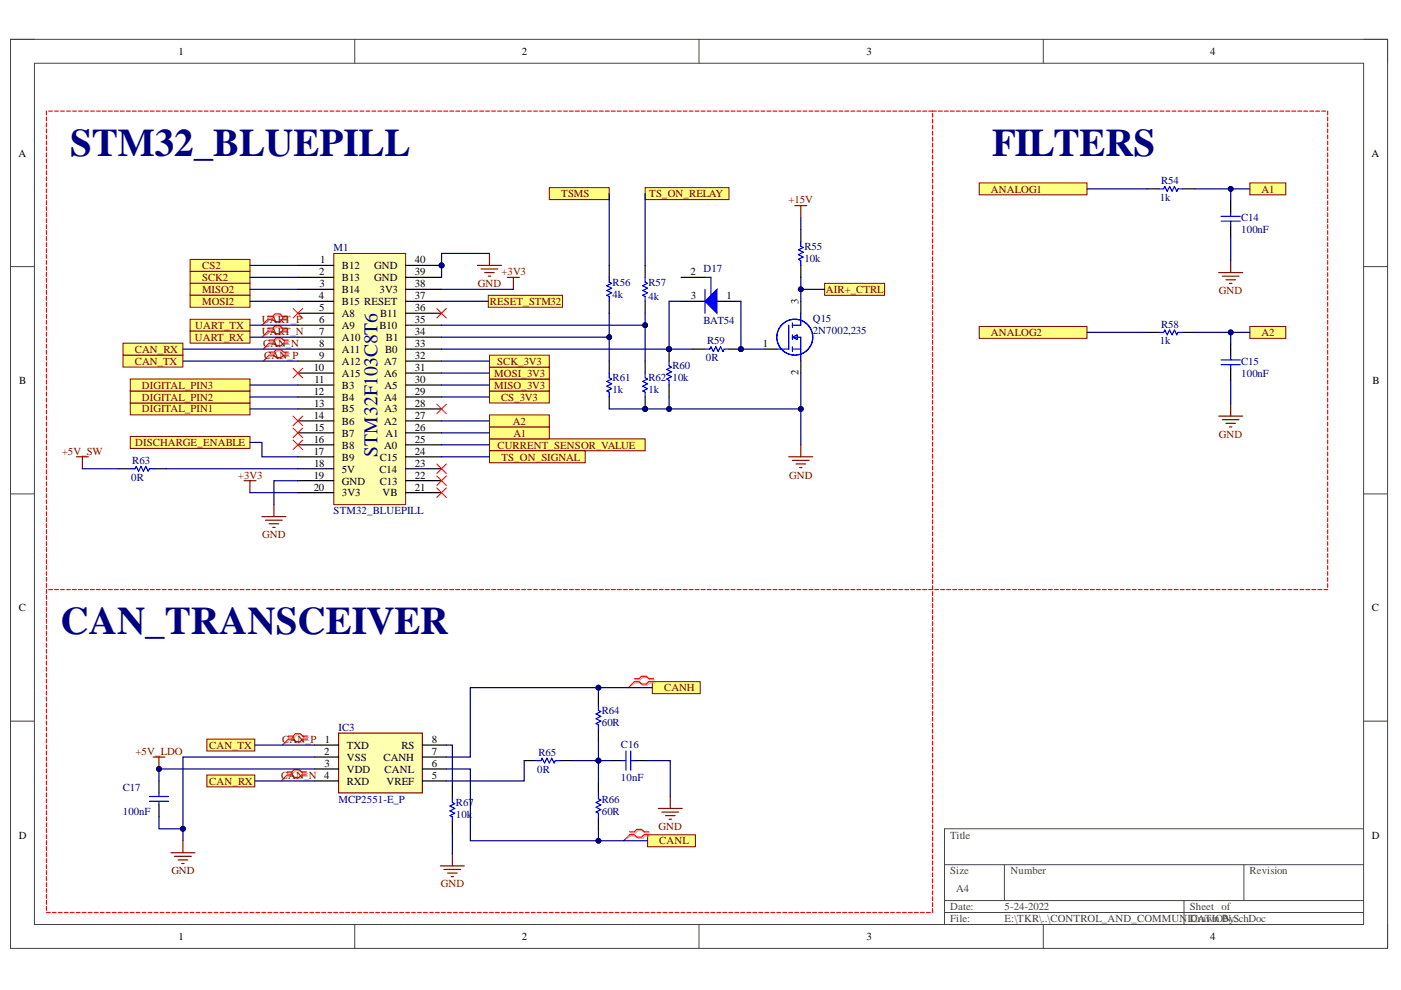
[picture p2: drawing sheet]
<svg xmlns="http://www.w3.org/2000/svg" width="297mm" height="210mm" viewBox="0 0 297 210" stroke-linecap="round" stroke-linejoin="round" font-family="sans-serif">
<defs><g id="words">
<g font-size="8.3" fill="#000080">
<text x="14.9" y="33.2">STM32_BLUEPILL</text>
<text x="210.3" y="33.2">FILTERS</text>
<text x="12.8" y="134.4">CAN_TRANSCEIVER</text>
</g>
<text font-size="4.2" fill="#000080" x="80" y="96.8" transform="rotate(-90 80 96.8)">STM32F103C8T6</text>
<g font-size="2.3">
<text x="37.9" y="11.6">1</text>
<text x="110.6" y="11.6">2</text>
<text x="183.7" y="11.6">3</text>
<text x="256.6" y="11.6">4</text>
<text x="3.9" y="33.3">A</text>
<text x="290.8" y="33.3">A</text>
<text x="67.7" y="58.3">2</text>
<text x="67.9" y="55.8">1</text>
<text x="72.5" y="57.1">B12</text>
<text x="72.5" y="59.6">B13</text>
<text x="79.4" y="57.1">GND</text>
<text x="79.4" y="59.6">GND</text>
<text x="88" y="55.8">40</text>
<text x="88" y="58.3">39</text>
<text x="146.4" y="58.3">2</text>
<text x="67.6" y="63.4">4</text>
<text x="67.7" y="65.9">5</text>
<text x="67.8" y="60.9">3</text>
<text x="72.5" y="62.1">B14</text>
<text x="72.5" y="64.7">B15 RESET</text>
<text x="80.5" y="62.1">3V3</text>
<text x="88" y="60.9">38</text>
<text x="88" y="65.9">36</text>
<text x="88" y="63.4">37</text>
<text x="146.5" y="63.4">3</text>
<text x="154.1" y="63.4">1</text>
<text x="169.3" y="64.4" transform="rotate(-90 169.3 64.4)">3</text>
<text x="67.7" y="68.5">6</text>
<text x="67.7" y="71">7</text>
<text x="72.5" y="67.2">A8</text>
<text x="72.5" y="69.7">A9</text>
<text x="80.5" y="69.7">B10</text>
<text x="80.6" y="67.2">B11</text>
<text x="88" y="68.5">35</text>
<text x="88" y="71">34</text>
<text x="67.7" y="73.5">8</text>
<text x="67.7" y="76.1">9</text>
<text x="72.5" y="72.3">A10</text>
<text x="72.5" y="74.8">A11</text>
<text x="72.5" y="77.3">A12</text>
<text x="81.5" y="77.3">A7</text>
<text x="81.6" y="74.8">B0</text>
<text x="81.8" y="72.3">B1</text>
<text x="88" y="73.5">33</text>
<text x="88" y="76.1">32</text>
<text x="161.7" y="73.5">1</text>
<text x="4.1" y="81.4">B</text>
<text x="66.5" y="78.6">10</text>
<text x="66.5" y="83.7">12</text>
<text x="66.7" y="81.1">11</text>
<text x="72.5" y="79.9">A15</text>
<text x="72.5" y="82.4">B3</text>
<text x="81.5" y="79.9">A6</text>
<text x="81.6" y="82.4">A5</text>
<text x="88" y="78.6">31</text>
<text x="88" y="81.1">30</text>
<text x="88" y="83.7">29</text>
<text x="169.3" y="79.6" transform="rotate(-90 169.3 79.6)">2</text>
<text x="291" y="81.4">B</text>
<text x="66.5" y="88.8">14</text>
<text x="66.6" y="86.2">13</text>
<text x="72.5" y="84.9">B4</text>
<text x="72.5" y="87.5">B5</text>
<text x="81.5" y="84.9">A4</text>
<text x="81.6" y="87.5">A3</text>
<text x="88" y="86.2">28</text>
<text x="88" y="88.8">27</text>
<text x="66.5" y="93.9">16</text>
<text x="66.6" y="91.3">15</text>
<text x="72.5" y="90.1">B6</text>
<text x="72.5" y="92.6">B7</text>
<text x="72.5" y="95.1">B8</text>
<text x="81.5" y="90.1">A2</text>
<text x="81.5" y="95.1">A0</text>
<text x="81.7" y="92.6">A1</text>
<text x="88" y="91.3">26</text>
<text x="88" y="93.9">25</text>
<text x="66.5" y="96.4">17</text>
<text x="66.5" y="101.5">19</text>
<text x="66.6" y="98.9">18</text>
<text x="72.5" y="97.7">B9</text>
<text x="72.5" y="100.2">5V</text>
<text x="80.5" y="100.2">C14</text>
<text x="80.5" y="97.7">C15</text>
<text x="88" y="96.4">24</text>
<text x="88" y="98.9">23</text>
<text x="88" y="101.5">22</text>
<text x="66.5" y="104">20</text>
<text x="72.5" y="102.7">GND</text>
<text x="72.5" y="105.3">3V3</text>
<text x="80.5" y="102.7">C13</text>
<text x="81.1" y="105.3">VB</text>
<text x="88" y="104">21</text>
<text x="4" y="129.6">C</text>
<text x="290.9" y="129.6">C</text>
<text x="68.7" y="160.1">2</text>
<text x="68.9" y="157.5">1</text>
<text x="73.5" y="158.8">TXD</text>
<text x="73.5" y="161.3">VSS</text>
<text x="81.3" y="161.3">CANH</text>
<text x="85.1" y="158.8">RS</text>
<text x="91.5" y="157.5">8</text>
<text x="91.5" y="160.1">7</text>
<text x="68.8" y="162.6">3</text>
<text x="73.5" y="163.9">VDD</text>
<text x="73.5" y="166.4">RXD</text>
<text x="81.6" y="163.9">CANL</text>
<text x="82" y="166.4">VREF</text>
<text x="91.5" y="162.6">6</text>
<text x="91.5" y="165.1">5</text>
<text x="4" y="177.8">D</text>
<text x="290.9" y="177.8">D</text>
<text x="37.9" y="199.3">1</text>
<text x="110.6" y="199.3">2</text>
<text x="183.7" y="199.3">3</text>
<text x="256.6" y="199.3">4</text>
</g>
<g font-size="2.3" fill="#800000">
<text x="119" y="41.9">TSMS</text>
<text x="137.7" y="41.9">TS_ON_RELAY</text>
<text x="210.1" y="40.9">ANALOG1</text>
<text x="267.5" y="40.9">A1</text>
<text x="167.2" y="43.1">+15V</text>
<text x="42.8" y="57.1">CS2</text>
<text x="42.8" y="59.6">SCK2</text>
<text x="106.3" y="58.3">+3V3</text>
<text x="42.8" y="62.1">MISO2</text>
<text x="42.8" y="64.7">MOSI2</text>
<text x="101.3" y="60.9">GND</text>
<text x="103.9" y="64.7">RESET_STM32</text>
<text x="175.1" y="62.1">AIR+_CTRL</text>
<text x="258.4" y="62.4">GND</text>
<text x="41.4" y="69.7">UART_TX</text>
<text x="55.5" y="68.5">UART_P</text>
<text x="55.5" y="71">UART_N</text>
<text x="210.1" y="71.2">ANALOG2</text>
<text x="267.5" y="71.2">A2</text>
<text x="28.6" y="77.3">CAN_TX</text>
<text x="28.6" y="74.8">CAN_RX</text>
<text x="41.3" y="72.3">UART_RX</text>
<text x="55.8" y="73.5">CAN_N</text>
<text x="56" y="76.1">CAN_P</text>
<text x="105.4" y="77.3">SCK_3V3</text>
<text x="30.1" y="82.4">DIGITAL_PIN3</text>
<text x="104.8" y="82.4">MISO_3V3</text>
<text x="104.8" y="79.9">MOSI_3V3</text>
<text x="30.1" y="87.5">DIGITAL_PIN1</text>
<text x="30.1" y="84.9">DIGITAL_PIN2</text>
<text x="106.2" y="84.9">CS_3V3</text>
<text x="28.6" y="94.6">DISCHARGE_ENABLE</text>
<text x="105.5" y="95.1">CURRENT_SENSOR_VALUE</text>
<text x="108.8" y="90.1">A2</text>
<text x="108.8" y="92.6">A1</text>
<text x="258.4" y="92.9">GND</text>
<text x="13.1" y="96.4">+5V_SW</text>
<text x="50.5" y="101.5">+3V3</text>
<text x="106.3" y="97.7">TS_ON_SIGNAL</text>
<text x="167.3" y="101.5">GND</text>
<text x="55.6" y="114.1">GND</text>
<text x="140.8" y="146.5">CANH</text>
<text x="28.7" y="160.1">+5V_LDO</text>
<text x="44.4" y="158.8">CAN_TX</text>
<text x="59.8" y="157.5">CAN_P</text>
<text x="44.4" y="166.4">CAN_RX</text>
<text x="59.6" y="165.1">CAN_N 4</text>
<text x="139.6" y="176">GND</text>
<text x="139.8" y="179">CANL</text>
<text x="36.3" y="185.4">GND</text>
<text x="93.5" y="188.2">GND</text>
</g>
<g font-size="2.3" fill="#000080">
<text x="246.2" y="39.1">R54</text>
<text x="245.9" y="42.6">1k</text>
<text x="263.2" y="46.9">C14</text>
<text x="70.7" y="53.3">M1</text>
<text x="170.5" y="53">R55</text>
<text x="263.2" y="49.5">100nF</text>
<text x="149.2" y="57.6">D17</text>
<text x="170.5" y="55.5">10k</text>
<text x="129.9" y="60.6">R56</text>
<text x="129.9" y="63.1">4k</text>
<text x="137.5" y="60.6">R57</text>
<text x="137.5" y="63.6">4k</text>
<text x="149.2" y="68.7">BAT54</text>
<text x="172.3" y="68.2">Q15</text>
<text x="172.3" y="70.7">2N7002,235</text>
<text x="246.2" y="69.5">R58</text>
<text x="149.7" y="76.6">0R</text>
<text x="149.9" y="73">R59</text>
<text x="245.9" y="73">1k</text>
<text x="263.2" y="77.3">C15</text>
<text x="129.9" y="80.9">R61</text>
<text x="129.9" y="83.4">1k</text>
<text x="137.5" y="80.9">R62</text>
<text x="137.5" y="83.4">1k</text>
<text x="142.6" y="78.3">R60</text>
<text x="142.6" y="80.9">10k</text>
<text x="263.2" y="79.9">100nF</text>
<text x="27.8" y="102">0R</text>
<text x="28.1" y="98.4">R63</text>
<text x="70.7" y="109.1">STM32_BLUEPILL</text>
<text x="71.7" y="155">IC3</text>
<text x="127.6" y="151.4">R64</text>
<text x="127.6" y="154">60R</text>
<text x="114.2" y="160.3">R65</text>
<text x="131.7" y="158.5">C16</text>
<text x="26" y="167.7">C17</text>
<text x="113.9" y="163.9">0R</text>
<text x="131.7" y="165.6">10nF</text>
<text x="26" y="172.7">100nF</text>
<text x="71.7" y="170.2">MCP2551-E_P</text>
<text x="96.7" y="170.9">R67</text>
<text x="96.7" y="173.5">10k</text>
<text x="127.6" y="170.2">R66</text>
<text x="127.6" y="172.7">60R</text>
</g>
<g font-size="2.3" fill="#434343">
<text x="201.5" y="177.8">Title</text>
<text x="201.5" y="185.4">Size</text>
<text x="214.2" y="185.4">Number</text>
<text x="264.9" y="185.4">Revision</text>
<text x="202.7" y="189.2">A4</text>
<text x="201.5" y="193">Date:</text>
<text x="201.5" y="195.5">File:</text>
<text x="213" y="193">5-24-2022</text>
<text x="213" y="195.5">E:\TKR\..\CONTROL_AND_COMMUN</text>
<text x="251.8" y="195.5">ICATIOBy:</text>
<text x="252.3" y="193">Sheet of</text>
<text x="252.3" y="195.5">Drawn N.SchDoc</text>
</g>
</g></defs>
<path d="M2.2 8.3h292v192.8h-292z" fill="none" stroke="#434343" stroke-width=".21"/>
<path d="M7.3 13.4h281.8v182.6h-281.8z" fill-rule="evenodd" fill="#fff"/>
<g fill="none" stroke="#434343" stroke-width=".21">
<path d="M2.2 8.3h5.1M7.3 13.4h281.8v182.6h-281.8zM75.2 8.3v5.1M148.2 8.3v5.1M221.2 8.3v5.1M289.1 8.3h5.1v5.1M2.2 56.5h5.1M289.1 56.5h5.1M2.2 104.7h5.1M289.1 104.7h5.1M2.2 152.9h5.1M289.1 152.9h5.1"/>
<path d="M289.1 175.7h-88.8v20.3M75.2 196v5.1M148.2 196v5.1M200.3 183.3h88.8M200.3 190.9h88.8M200.3 193.5h88.8M212.9 183.3v7.6M221.2 196v5.1M251 190.9v5.1M263.7 183.3v7.6M294.2 196v5.1"/>
</g>
<path d="M260.9 42.6v2.5M260.9 47.7v2.5" fill="none" stroke="#000" stroke-width=".25"/>
<path d="M258.9 46.9h4.1M258.9 45.9h4.1M260.9 45.1v.8M260.9 46.9v.8" fill="none" stroke="#00f" stroke-width=".25"/>
<path d="M258.4 57.8h5.1M259.2 58.6h3.5M259.9 59.3h2M260.9 55.3v2.5M260.7 60.1h.5" fill="none" stroke="#800000" stroke-width=".25"/>
<path d="M207.6 38.8h22.9v2.5h-22.9z" fill-rule="evenodd" fill="#ffff80"/>
<path d="M207.6 38.8h22.9v2.5h-22.9z" fill="none" stroke="#800000" stroke-width=".21"/>
<path d="M265 38.8h7.6v2.5h-7.6z" fill-rule="evenodd" fill="#ffff80"/>
<path d="M265 38.8h7.6v2.5h-7.6z" fill="none" stroke="#800000" stroke-width=".21"/>
<path d="M260.9 73v2.6M260.9 78.1v2.5" fill="none" stroke="#000" stroke-width=".25"/>
<path d="M258.9 77.3h4.1M258.9 76.3h4.1M260.9 75.6v.7M260.9 77.3v.8" fill="none" stroke="#00f" stroke-width=".25"/>
<path d="M258.4 88.2h5.1M259.2 89h3.5M259.9 89.8h2M260.7 90.5h.5M260.9 85.7v2.5" fill="none" stroke="#800000" stroke-width=".25"/>
<path d="M207.6 69.2h22.9v2.5h-22.9z" fill-rule="evenodd" fill="#ffff80"/>
<path d="M207.6 69.2h22.9v2.5h-22.9z" fill="none" stroke="#800000" stroke-width=".21"/>
<path d="M265 69.2h7.6v2.5h-7.6z" fill-rule="evenodd" fill="#ffff80"/>
<path d="M265 69.2h7.6v2.5h-7.6z" fill="none" stroke="#800000" stroke-width=".21"/>
<g fill="none" stroke="#f00" stroke-width=".25">
<path d="M9.8 23.6v.7M9.8 24.8v.8M9.8 26.1v.8M9.8 27.4v.8M9.8 28.6v.8M9.8 29.9v.8M9.8 31.2v.8M9.8 32.4v.8M9.8 33.7v.8M9.8 35v.8M9.8 36.2v.8M9.8 37.5v.8"/>
<path d="M9.8 38.8v.8M10.3 23.6h.8M11.6 23.6h.8M12.9 23.6h.7M14.1 23.6h.8M15.4 23.6h.8M16.7 23.6h.8M17.9 23.6h.8M19.2 23.6h.8M20.5 23.6h.8M21.7 23.6h.8M23 23.6h.8"/>
<path d="M24.3 23.6h.8M25.5 23.6h.8M26.8 23.6h.8M28.1 23.6h.8M29.4 23.6h.7M30.6 23.6h.8M31.9 23.6h.8M33.2 23.6h.8M34.4 23.6h.8M35.7 23.6h.8M37 23.6h.8M38.2 23.6h.8"/>
<path d="M39.5 23.6h.8M40.8 23.6h.8M42 23.6h.8M43.3 23.6h.8M44.6 23.6h.8M45.9 23.6h.8M47.1 23.6h.8M48.4 23.6h.8M49.7 23.6h.8M50.9 23.6h.8M52.2 23.6h.8M53.5 23.6h.8"/>
<path d="M54.7 23.6h.8M56 23.6h.8M57.3 23.6h.8M58.6 23.6h.7M59.8 23.6h.8M61.1 23.6h.8M62.4 23.6h.8M63.6 23.6h.8M64.9 23.6h.8M66.2 23.6h.8M67.4 23.6h.8M68.7 23.6h.8"/>
<path d="M70 23.6h.8M71.2 23.6h.8M72.5 23.6h.8M73.8 23.6h.8M75.1 23.6h.7M76.3 23.6h.8M77.6 23.6h.8M78.9 23.6h.8M80.1 23.6h.8M81.4 23.6h.8M82.7 23.6h.8M83.9 23.6h.8"/>
<path d="M85.2 23.6h.8M86.5 23.6h.8M87.8 23.6h.7M89 23.6h.8M90.3 23.6h.8M91.6 23.6h.8M92.8 23.6h.8M94.1 23.6h.8M95.4 23.6h.8M96.6 23.6h.8M97.9 23.6h.8M99.2 23.6h.8"/>
<path d="M100.4 23.6h.8M101.7 23.6h.8M103 23.6h.8M104.3 23.6h.7M105.5 23.6h.8M106.8 23.6h.8M108.1 23.6h.8M109.3 23.6h.8M110.6 23.6h.8M111.9 23.6h.8M113.1 23.6h.8M114.4 23.6h.8"/>
<path d="M115.7 23.6h.8M116.9 23.6h.8M118.2 23.6h.8M119.5 23.6h.8M120.8 23.6h.7M122 23.6h.8M123.3 23.6h.8M124.6 23.6h.8M125.8 23.6h.8M127.1 23.6h.8M128.4 23.6h.8M129.6 23.6h.8"/>
<path d="M130.9 23.6h.8M132.2 23.6h.8M133.4 23.6h.8M134.7 23.6h.8M136 23.6h.8M137.3 23.6h.7M138.5 23.6h.8M139.8 23.6h.8M141.1 23.6h.8M142.3 23.6h.8M143.6 23.6h.8M144.9 23.6h.8"/>
<path d="M146.1 23.6h.8M147.4 23.6h.8M148.7 23.6h.8M149.9 23.6h.8M151.2 23.6h.8M152.5 23.6h.8M153.8 23.6h.8M155 23.6h.8M156.3 23.6h.8M157.6 23.6h.8M158.8 23.6h.8M160.1 23.6h.8"/>
<path d="M161.4 23.6h.8M162.6 23.6h.8M163.9 23.6h.8M165.2 23.6h.8M166.5 23.6h.7M167.7 23.6h.8M169 23.6h.8M170.3 23.6h.8M171.5 23.6h.8M172.8 23.6h.8M174.1 23.6h.8M175.3 23.6h.8"/>
<path d="M176.6 23.6h.8M177.9 23.6h.8M179.1 23.6h.8M180.4 23.6h.8M181.7 23.6h.8M183 23.6h.8M184.2 23.6h.8M185.5 23.6h.8M186.8 23.6h.8M188 23.6h.8M189.3 23.6h.8M190.6 23.6h.8"/>
<path d="M191.8 23.6h.8M193.1 23.6h.8M194.4 23.6h.8M195.6 23.6h.8M196.9 23.6h1.6M197.7 24v.8M197.7 25.3v.8M197.7 26.6v.8M197.7 27.8v.8M197.7 29.1v.8M197.7 30.4v.8M197.7 31.6v.8"/>
<path d="M197.7 32.9v.8M197.7 34.2v.8M197.7 35.4v.8M197.7 36.7v.8M197.7 38v.8M197.7 39.3v.7M199 23.6h.8M200.3 23.6h.7M201.5 23.6h.8M202.8 23.6h.8M204.1 23.6h.8M205.3 23.6h.8"/>
<path d="M206.6 23.6h.8M207.9 23.6h.8M209.1 23.6h.8M210.4 23.6h.8M211.7 23.6h.8M212.9 23.6h.8M214.2 23.6h.8M215.5 23.6h.8M216.8 23.6h.7M218 23.6h.8M219.3 23.6h.8M220.6 23.6h.8"/>
<path d="M221.8 23.6h.8M223.1 23.6h.8M224.4 23.6h.8M225.6 23.6h.8M226.9 23.6h.8M228.2 23.6h.8M229.4 23.6h.8M230.7 23.6h.8M232 23.6h.8M233.3 23.6h.8M234.5 23.6h.8M235.8 23.6h.8"/>
<path d="M237.1 23.6h.8M238.3 23.6h.8M239.6 23.6h.8M240.9 23.6h.8M242.1 23.6h.8M243.4 23.6h.8M244.7 23.6h.8M246 23.6h.7M247.2 23.6h.8M248.5 23.6h.8M249.8 23.6h.8M251 23.6h.8"/>
<path d="M252.3 23.6h.8M253.6 23.6h.8M254.8 23.6h.8M256.1 23.6h.8M257.4 23.6h.8M258.6 23.6h.8M259.9 23.6h.8M261.2 23.6h.8M262.5 23.6h.8M263.7 23.6h.8M265 23.6h.8M266.3 23.6h.8"/>
<path d="M267.5 23.6h.8M268.8 23.6h.8M270.1 23.6h.8M271.3 23.6h.8M272.6 23.6h.8M273.9 23.6h.8M275.1 23.6h.8M276.4 23.6h.8M277.7 23.6h.8M279 23.6h.8M280.2 23.6h.8M281.5 23.6v.8"/>
<path d="M281.5 24.8v.8M281.5 26.1v.8M281.5 27.4v.8M281.5 28.6v.8M281.5 29.9v.8M281.5 31.2v.8M281.5 32.4v.8M281.5 33.7v.8M281.5 35v.8M281.5 36.2v.8M281.5 37.5v.8M281.5 38.8v.8"/>
<path d="M9.8 40v.8M9.8 41.3v.8M9.8 42.6v.8M9.8 43.8v.8M9.8 45.1v.8M9.8 46.4v.8M9.8 47.6v.8M9.8 48.9v.8M9.8 50.2v.8M9.8 51.5v.7M9.8 52.7v.8M9.8 54v.8"/>
<path d="M9.8 55.3v.8M9.8 56.5v.8M9.8 57.8v.8M9.8 59.1v.8M197.7 40.5v.8M197.7 41.8v.8M197.7 43.1v.7M197.7 44.3v.8M197.7 45.6v.8M197.7 46.9v.8M197.7 48.1v.8M197.7 49.4v.8"/>
<path d="M197.7 50.7v.8M197.7 51.9v.8M197.7 53.2v.8M197.7 54.5v.8M197.7 55.7v.8M197.7 57v.8M197.7 58.3v.8M197.7 59.5v.8M281.5 40v.8M281.5 41.3v.8M281.5 42.6v.8M281.5 43.8v.8"/>
<path d="M281.5 45.1v.8M281.5 46.4v.8M281.5 47.7v.7M281.5 48.9v.8M281.5 50.2v.8M281.5 51.5v.8M281.5 52.7v.8M281.5 54v.8M281.5 55.3v.8M281.5 56.5v.8M281.5 57.8v.8M281.5 59.1v.8"/>
<path d="M9.8 60.3v.8M9.8 61.6v.8M9.8 62.9v.8M9.8 64.1v.8M9.8 65.4v.8M9.8 66.7v.8M9.8 67.9v.8M9.8 69.2v.8M9.8 70.5v.8M9.8 71.7v.8M9.8 73v.8M9.8 74.3v.8"/>
<path d="M9.8 75.5v.8M9.8 76.8v.8M9.8 78.1v.8M9.8 79.4v.7M197.7 60.8v.8M197.7 62.1v.8M197.7 63.3v.8M197.7 64.6v.8M197.7 65.9v.8M197.7 67.2v.7M197.7 68.4v.8M197.7 69.7v.8"/>
<path d="M197.7 71v.7M197.7 72.2v.8M197.7 73.5v.8M197.7 74.8v.8M197.7 76v.8M197.7 77.3v.8M197.7 78.6v.8M197.7 79.8v.8M281.5 60.3v.8M281.5 61.6v.8M281.5 62.9v.8M281.5 64.1v.8"/>
<path d="M281.5 65.4v.8M281.5 66.7v.8M281.5 67.9v.8M281.5 69.2v.8M281.5 70.5v.8M281.5 71.7v.8M281.5 73v.8M281.5 74.3v.8M281.5 75.6v.7M281.5 76.8v.8M281.5 78.1v.8M281.5 79.4v.7"/>
<path d="M9.8 80.6v.8M9.8 81.9v.8M9.8 83.2v.7M9.8 84.4v.8M9.8 85.7v.8M9.8 87v.8M9.8 88.2v.8M9.8 89.5v.8M9.8 90.8v.8M9.8 92v.8M9.8 93.3v.8M9.8 94.6v.8"/>
<path d="M9.8 95.8v.8M9.8 97.1v.8M9.8 98.4v.8M9.8 99.6v.8M197.7 81.1v.8M197.7 82.4v.8M197.7 83.6v.8M197.7 84.9v.8M197.7 86.2v.8M197.7 87.4v.8M197.7 88.7v.8M197.7 90v.8"/>
<path d="M197.7 91.2v.8M197.7 92.5v.8M197.7 93.8v.8M197.7 95v.8M197.7 96.3v.8M197.7 97.6v.8M197.7 98.9v.7M281.5 80.6v.8M281.5 81.9v.8M281.5 83.2v.8M281.5 84.4v.8M281.5 85.7v.8"/>
<path d="M281.5 87v.8M281.5 88.2v.8M281.5 89.5v.8M281.5 90.8v.8M281.5 92v.8M281.5 93.3v.8M281.5 94.6v.8M281.5 95.8v.8M281.5 97.1v.8M281.5 98.4v.8M281.5 99.6v.8M9.8 100.9v.8"/>
<path d="M9.8 102.2v.8M9.8 103.4v.8M9.8 104.7v.8M9.8 106v.8M9.8 107.2v.8M9.8 108.5v.8M9.8 109.8v.8M9.8 111.1v.7M9.8 112.3v.8M9.8 113.6v.8M9.8 114.9v.8M9.8 116.1v.8"/>
<path d="M9.8 117.4v.8M9.8 118.7v.8M9.8 119.9v.8M197.7 100.1v.8M197.7 101.4v.8M197.7 102.7v.7M197.7 103.9v.8M197.7 105.2v.8M197.7 106.5v.8M197.7 107.7v.8M197.7 109v.8M197.7 110.3v.8"/>
<path d="M197.7 111.5v.8M197.7 112.8v.8M197.7 114.1v.8M197.7 115.3v.8M197.7 116.6v.8M197.7 117.9v.8M197.7 119.1v.8M281.5 100.9v.8M281.5 102.2v.8M281.5 103.4v.8M281.5 104.7v.8M281.5 106v.8"/>
<path d="M281.5 107.3v.7M281.5 108.5v.8M281.5 109.8v.8M281.5 111.1v.8M281.5 112.3v.8M281.5 113.6v.8M281.5 114.9v.8M281.5 116.1v.8M281.5 117.4v.8M281.5 118.7v.8M281.5 119.9v.8M9.8 121.2v.8"/>
<path d="M9.8 122.5v.8M9.8 123.7v.8M9.8 125v.8M9.8 126.3v.8M9.8 127.5v.8M9.8 128.8v.8M9.8 130.1v.8M9.8 131.3v.8M9.8 132.6v.8M9.8 133.9v.8M9.8 135.1v.8M9.8 136.4v.8"/>
<path d="M9.8 137.7v.8M9.8 139v.7M10.3 125h.8M11.6 125h.8M12.9 125h.7M14.1 125h.8M15.4 125h.8M16.7 125h.8M17.9 125h.8M19.2 125h.8M20.5 125h.8M21.7 125h.8"/>
<path d="M23 125h.8M24.3 125h.8M25.5 125h.8M26.8 125h.8M28.1 125h.8M29.4 125h.7M30.6 125h.8M31.9 125h.8M33.2 125h.8M34.4 125h.8M35.7 125h.8M37 125h.8"/>
<path d="M38.2 125h.8M39.5 125h.8M40.8 125h.8M42 125h.8M43.3 125h.8M44.6 125h.8M45.9 125h.8M47.1 125h.8M48.4 125h.8M49.7 125h.8M50.9 125h.8M52.2 125h.8"/>
<path d="M53.5 125h.8M54.7 125h.8M56 125h.8M57.3 125h.8M58.6 125h.7M59.8 125h.8M61.1 125h.8M62.4 125h.8M63.6 125h.8M64.9 125h.8M66.2 125h.8M67.4 125h.8"/>
<path d="M68.7 125h.8M70 125h.8M71.2 125h.8M72.5 125h.8M73.8 125h.8M75.1 125h.7M76.3 125h.8M77.6 125h.8M78.9 125h.8M80.1 125h.8M81.4 125h.8M82.7 125h.8"/>
<path d="M83.9 125h.8M85.2 125h.8M86.5 125h.8M87.8 125h.7M89 125h.8M90.3 125h.8M91.6 125h.8M92.8 125h.8M94.1 125h.8M95.4 125h.8M96.6 125h.8M97.9 125h.8"/>
<path d="M99.2 125h.8M100.4 125h.8M101.7 125h.8M103 125h.8M104.3 125h.7M105.5 125h.8M106.8 125h.8M108.1 125h.8M109.3 125h.8M110.6 125h.8M111.9 125h.8M113.1 125h.8"/>
<path d="M114.4 125h.8M115.7 125h.8M116.9 125h.8M118.2 125h.8M119.5 125h.8M120.8 125h.7M122 125h.8M123.3 125h.8M124.6 125h.8M125.8 125h.8M127.1 125h.8M128.4 125h.8"/>
<path d="M129.6 125h.8M130.9 125h.8M132.2 125h.8M133.4 125h.8M134.7 125h.8M136 125h.8M137.3 125h.7M138.5 125h.8M139.8 125h.8M141.1 125h.8M142.3 125h.8M143.6 125h.8"/>
<path d="M144.9 125h.8M146.1 125h.8M147.4 125h.8M148.7 125h.8M149.9 125h.8M151.2 125h.8M152.5 125h.8M153.8 125h.8M155 125h.8M156.3 125h.8M157.6 125h.8M158.8 125h.8"/>
<path d="M160.1 125h.8M161.4 125h.8M162.6 125h.8M163.9 125h.8M165.2 125h.8M166.5 125h.7M167.7 125h.8M169 125h.8M170.3 125h.8M171.5 125h.8M172.8 125h.8M174.1 125h.8"/>
<path d="M175.3 125h.8M176.6 125h.8M177.9 125h.8M179.1 125h.8M180.4 125h.8M181.7 125h.8M183 125h.8M184.2 125h.8M185.5 125h.8M186.8 125h.8M188 125h.8M189.3 125h.8"/>
<path d="M190.6 125h.8M191.8 125h.8M193.1 125h.8M194.4 125h.8M195.6 125h.8M197.7 120.4v.8M197.7 121.7v.8M197.7 122.9v.8M197.7 124.2v.8h-.8M197.7 125.5v.8M197.7 126.8v.7M197.7 128v.8"/>
<path d="M197.7 129.3v.8M197.7 130.6v.7M197.7 131.8v.8M197.7 133.1v.8M197.7 134.4v.8M197.7 135.6v.8M197.7 136.9v.8M197.7 138.2v.8M197.7 139.4v.8M198.2 125h.8M199.5 125h.8M200.7 125h.8"/>
<path d="M202 125h.8M203.3 125h.8M204.5 125h.8M205.8 125h.8M207.1 125h.8M208.3 125h.8M209.6 125h.8M210.9 125h.8M212.2 125h.7M213.4 125h.8M214.7 125h.8M216 125h.8"/>
<path d="M217.2 125h.8M218.5 125h.8M219.8 125h.8M221 125h.8M222.3 125h.8M223.6 125h.8M224.8 125h.8M226.1 125h.8M227.4 125h.8M228.7 125h.7M229.9 125h.8M231.2 125h.8"/>
<path d="M232.5 125h.8M233.7 125h.8M235 125h.8M236.3 125h.8M237.5 125h.8M238.8 125h.8M240.1 125h.8M241.4 125h.7M242.6 125h.8M243.9 125h.8M245.2 125h.8M246.4 125h.8"/>
<path d="M247.7 125h.8M249 125h.8M250.2 125h.8M251.5 125h.8M252.8 125h.8M254 125h.8M255.3 125h.8M256.6 125h.8M257.9 125h.7M259.1 125h.8M260.4 125h.8M261.7 125h.8"/>
<path d="M262.9 125h.8M264.2 125h.8M265.5 125h.8M266.7 125h.8M268 125h.8M269.3 125h.8M270.5 125h.8M271.8 125h.8M273.1 125h.8M274.4 125h.7M275.6 125h.8M276.9 125h.8"/>
<path d="M278.2 125h.8M279.4 125h.8M280.7 125h.8M281.5 121.2v.8M281.5 122.5v.8M281.5 123.7v.8M9.8 140.2v.8M9.8 141.5v.8M9.8 142.8v.7M9.8 144v.8M9.8 145.3v.8M9.8 146.6v.8"/>
<path d="M9.8 147.8v.8M9.8 149.1v.8M9.8 150.4v.8M9.8 151.6v.8M9.8 152.9v.8M9.8 154.2v.8M9.8 155.4v.8M9.8 156.7v.8M9.8 158v.8M9.8 159.2v.8M197.7 140.7v.8M197.7 142v.8"/>
<path d="M197.7 143.2v.8M197.7 144.5v.8M197.7 145.8v.8M197.7 147v.8M197.7 148.3v.8M197.7 149.6v.8M197.7 150.8v.8M197.7 152.1v.8M197.7 153.4v.8M197.7 154.6v.8M197.7 155.9v.8M197.7 157.2v.8"/>
<path d="M197.7 158.5v.7M197.7 159.7v.8M9.8 160.5v.8M9.8 161.8v.8M9.8 163v.8M9.8 164.3v.8M9.8 165.6v.8M9.8 166.8v.8M9.8 168.1v.8M9.8 169.4v.8M9.8 170.6v.8M9.8 171.9v.8"/>
<path d="M9.8 173.2v.8M9.8 174.5v.8M9.8 175.7v.8M9.8 177v.8M9.8 178.3v.8M9.8 179.5v.8M197.7 161v.8M197.7 162.3v.7M197.7 163.5v.8M197.7 164.8v.8M197.7 166.1v.8M197.7 167.3v.8"/>
<path d="M197.7 168.6v.8M197.7 169.9v.7M197.7 171.1v.8M197.7 172.4v.8M197.7 173.7v.8M197.7 174.9v.8M197.7 176.2v.8M197.7 177.5v.8M197.7 178.7v.8M9.8 180.8v.8M9.8 182.1v.8M9.8 183.3v.8"/>
<path d="M9.8 184.6v.8M9.8 185.9v.8M9.8 187.1v.8M9.8 188.4v.8M9.8 189.7v.8M9.8 190.9v.8M9.8 192.2v.8M9.8 193.5h.8M11.1 193.5h.8M12.4 193.5h.8M13.6 193.5h.8M14.9 193.5h.8"/>
<path d="M16.2 193.5h.8M17.5 193.5h.8M18.7 193.5h.8M20 193.5h.8M21.3 193.5h.8M22.5 193.5h.8M23.8 193.5h.8M25.1 193.5h.8M26.3 193.5h.8M27.6 193.5h.8M28.9 193.5h.8M30.1 193.5h.8"/>
<path d="M31.4 193.5h.8M32.7 193.5h.8M34 193.5h.8M35.2 193.5h.8M36.5 193.5h.8M37.8 193.5h.8M39 193.5h.8M40.3 193.5h.8M41.6 193.5h.8M42.8 193.5h.8M44.1 193.5h.8M45.4 193.5h.8"/>
<path d="M46.7 193.5h.8M47.9 193.5h.8M49.2 193.5h.8M50.5 193.5h.8M51.7 193.5h.8M53 193.5h.8M54.3 193.5h.8M55.5 193.5h.8M56.8 193.5h.8M58.1 193.5h.8M59.3 193.5h.8M60.6 193.5h.8"/>
<path d="M61.9 193.5h.8M63.2 193.5h.8M64.4 193.5h.8M65.7 193.5h.8M67 193.5h.8M68.2 193.5h.8M69.5 193.5h.8M70.8 193.5h.8M72 193.5h.8M73.3 193.5h.8M74.6 193.5h.8M75.8 193.5h.8"/>
<path d="M77.1 193.5h.8M78.4 193.5h.8M79.7 193.5h.8M80.9 193.5h.8M82.2 193.5h.8M83.5 193.5h.8M84.7 193.5h.8M86 193.5h.8M87.3 193.5h.8M88.5 193.5h.8M89.8 193.5h.8M91.1 193.5h.8"/>
<path d="M92.4 193.5h.7M93.6 193.5h.8M94.9 193.5h.8M96.2 193.5h.8M97.4 193.5h.8M98.7 193.5h.8M100 193.5h.8M101.2 193.5h.8M102.5 193.5h.8M103.8 193.5h.8M105 193.5h.8M106.3 193.5h.8"/>
<path d="M107.6 193.5h.8M108.9 193.5h.7M110.1 193.5h.8M111.4 193.5h.8M112.7 193.5h.8M113.9 193.5h.8M115.2 193.5h.8M116.5 193.5h.8M117.7 193.5h.8M119 193.5h.8M120.3 193.5h.8M121.6 193.5h.7"/>
<path d="M122.8 193.5h.8M124.1 193.5h.8M125.4 193.5h.7M126.6 193.5h.8M127.9 193.5h.8M129.2 193.5h.8M130.4 193.5h.8M131.7 193.5h.8M133 193.5h.8M134.2 193.5h.8M135.5 193.5h.8M136.8 193.5h.8"/>
<path d="M138.1 193.5h.7M139.3 193.5h.8M140.6 193.5h.8M141.9 193.5h.7M143.1 193.5h.8M144.4 193.5h.8M145.7 193.5h.8M146.9 193.5h.8M148.2 193.5h.8M149.5 193.5h.8M150.7 193.5h.8M152 193.5h.8"/>
<path d="M153.3 193.5h.8M154.6 193.5h.7M155.8 193.5h.8M157.1 193.5h.8M158.4 193.5h.8M159.6 193.5h.8M160.9 193.5h.8M162.2 193.5h.8M163.4 193.5h.8M164.7 193.5h.8M166 193.5h.8M167.3 193.5h.7"/>
<path d="M168.5 193.5h.8M169.8 193.5h.8M171.1 193.5h.7M172.3 193.5h.8M173.6 193.5h.8M174.9 193.5h.8M176.1 193.5h.8M177.4 193.5h.8M178.7 193.5h.8M179.9 193.5h.8M181.2 193.5h.8M182.5 193.5h.8"/>
<path d="M183.8 193.5h.7M185 193.5h.8M186.3 193.5h.8M187.6 193.5h.8M188.8 193.5h.8M190.1 193.5h.8M191.4 193.5h.8M192.6 193.5h.8M193.9 193.5h.8M195.2 193.5h.8M196.4 193.5h.8M197.7 180v.8"/>
<path d="M197.7 181.3v.8M197.7 182.5v.8M197.7 183.8v.8M197.7 185.1v.8M197.7 186.3v.8M197.7 187.6v.8M197.7 188.9v.8M197.7 190.2v.7M197.7 191.4v.8M197.7 192.7v.8"/>
</g>
<circle cx="93.6" cy="56.3" r=".51" fill="#000080"/>
<circle cx="93.6" cy="56.3" r=".51" fill="none" stroke="#000080" stroke-width=".21"/>
<path d="M70.8 53.7h15.2v53.3h-15.2z" fill-rule="evenodd" fill="#ffffb0"/>
<path d="M70.8 53.7h15.2v53.3h-15.2z" fill="none" stroke="#800000" stroke-width=".21"/>
<path d="M86 56.3h7.6" fill="none" stroke="#000" stroke-width=".25"/>
<circle cx="93.6" cy="56.3" r=".51" fill="#000080"/>
<circle cx="93.6" cy="56.3" r=".51" fill="none" stroke="#000080" stroke-width=".21"/>
<g fill="none" stroke="#000" stroke-width=".25">
<path d="M63.2 58.8h7.6M63.2 56.3h7.6M86 58.8h7.6M63.2 61.3h7.6M63.2 69h7.6M63.2 66.4h7.6M63.2 71.5h7.6M63.2 74h7.6M63.2 76.6h7.6M63.2 79.1h7.6M63.2 63.9h7.6M86 61.3h7.6"/>
<path d="M86 69h7.6M86 66.4h7.6M86 71.5h7.6M86 74h7.6M86 76.6h7.6M86 79.1h7.6M86 63.9h7.6M63.2 81.6h7.6M63.2 84.2h7.6M63.2 86.7h7.6M63.2 89.2h7.6M63.2 91.8h7.6"/>
<path d="M63.2 94.3h7.6M63.2 96.9h7.6M63.2 99.4h7.6M86 81.6h7.6M86 84.2h7.6M86 86.7h7.6M86 89.2h7.6M86 91.8h7.6M86 94.3h7.6M86 96.9h7.6M86 99.4h7.6M63.2 101.9h7.6"/>
<path d="M63.2 104.5h7.6M86 101.9h7.6M86 104.5h7.6"/>
</g>
<path d="M40.3 67.7h12.7v2.5h-12.7z" fill-rule="evenodd" fill="#ffff80"/>
<path d="M40.3 67.7h12.7v2.5h-12.7z" fill="none" stroke="#800000" stroke-width=".21"/>
<path d="M40.3 70.2h12.7v2.6h-12.7z" fill-rule="evenodd" fill="#ffff80"/>
<path d="M40.3 70.2h12.7v2.6h-12.7z" fill="none" stroke="#800000" stroke-width=".21"/>
<path d="M26.1 75.3h12.7v2.5h-12.7z" fill-rule="evenodd" fill="#ffff80"/>
<path d="M26.1 75.3h12.7v2.5h-12.7z" fill="none" stroke="#800000" stroke-width=".21"/>
<path d="M26.1 72.8h12.7v2.5h-12.7z" fill-rule="evenodd" fill="#ffff80"/>
<path d="M26.1 72.8h12.7v2.5h-12.7z" fill="none" stroke="#800000" stroke-width=".21"/>
<path d="M16.2 96.9h2.5M17.5 96.9v2.5M51.7 101.9h2.6M53 101.9v2.6M55.5 109.5h5.1M56.3 110.3h3.6M57.1 111.1h2M57.8 111.8h.5M58.1 107v2.5" fill="none" stroke="#800000" stroke-width=".25"/>
<path d="M103.8 82.9h12.7v2.5h-12.7z" fill-rule="evenodd" fill="#ffff80"/>
<path d="M103.8 82.9h12.7v2.5h-12.7z" fill="none" stroke="#800000" stroke-width=".21"/>
<path d="M103.8 80.4h12.7v2.5h-12.7z" fill-rule="evenodd" fill="#ffff80"/>
<path d="M103.8 80.4h12.7v2.5h-12.7z" fill="none" stroke="#800000" stroke-width=".21"/>
<path d="M103.8 77.8h12.7v2.6h-12.7z" fill-rule="evenodd" fill="#ffff80"/>
<path d="M103.8 77.8h12.7v2.6h-12.7z" fill="none" stroke="#800000" stroke-width=".21"/>
<path d="M103.8 75.3h12.7v2.5h-12.7z" fill-rule="evenodd" fill="#ffff80"/>
<path d="M103.8 75.3h12.7v2.5h-12.7z" fill="none" stroke="#800000" stroke-width=".21"/>
<path d="M101.2 56.3h5.1M102 57h3.6M102.8 57.8h2M103.5 58.6h.5M103.8 53.7v2.6M107.6 58.8h2.5M108.9 58.8v2.5" fill="none" stroke="#800000" stroke-width=".25"/>
<path d="M103.8 93h33v2.6h-33z" fill-rule="evenodd" fill="#ffff80"/>
<path d="M103.8 93h33v2.6h-33z" fill="none" stroke="#800000" stroke-width=".21"/>
<path d="M103.8 90.5h12.7v2.5h-12.7z" fill-rule="evenodd" fill="#ffff80"/>
<path d="M103.8 90.5h12.7v2.5h-12.7z" fill="none" stroke="#800000" stroke-width=".21"/>
<path d="M103.8 88h12.7v2.5h-12.7z" fill-rule="evenodd" fill="#ffff80"/>
<path d="M103.8 88h12.7v2.5h-12.7z" fill="none" stroke="#800000" stroke-width=".21"/>
<path d="M27.6 92.5h25.4v2.6h-25.4z" fill-rule="evenodd" fill="#ffff80"/>
<path d="M27.6 92.5h25.4v2.6h-25.4z" fill="none" stroke="#800000" stroke-width=".21"/>
<path d="M27.6 85.4h25.4v2.6h-25.4z" fill-rule="evenodd" fill="#ffff80"/>
<path d="M27.6 85.4h25.4v2.6h-25.4z" fill="none" stroke="#800000" stroke-width=".21"/>
<path d="M27.6 82.9h25.4v2.5h-25.4z" fill-rule="evenodd" fill="#ffff80"/>
<path d="M27.6 82.9h25.4v2.5h-25.4z" fill="none" stroke="#800000" stroke-width=".21"/>
<path d="M27.6 80.4h25.4v2.5h-25.4z" fill-rule="evenodd" fill="#ffff80"/>
<path d="M27.6 80.4h25.4v2.5h-25.4z" fill="none" stroke="#800000" stroke-width=".21"/>
<path d="M168.5 43.6h2.6M169.8 43.6v2.5" fill="none" stroke="#800000" stroke-width=".25"/>
<path d="M174.8 60.1h12.8v2.5h-12.8z" fill-rule="evenodd" fill="#ffff80"/>
<path d="M174.8 60.1h12.8v2.5h-12.8z" fill="none" stroke="#800000" stroke-width=".21"/>
<path d="M167.2 96.9h5.1M168 97.6h3.6M168.8 98.4h2M169.5 99.1h.5M169.8 94.3v2.6" fill="none" stroke="#800000" stroke-width=".25"/>
<path d="M144.4 63.9h5.1M152 63.9h5.1" fill="none" stroke="#000" stroke-width=".25"/>
<path d="M149.5 63.9l2.5-2.6v5.1z" fill="#00f"/>
<path d="M149.5 58.8h1.2v5.1h1.3M149.5 63.9l2.5-2.6v5.1zM149.5 61.3v5.1" fill="none" stroke="#00f" stroke-width=".25"/>
<path d="M144.4 58.8h5.1" fill="none" stroke="#000" stroke-width=".25"/>
<path d="M116.5 39.8h12.7v2.5h-12.7z" fill-rule="evenodd" fill="#ffff80"/>
<path d="M116.5 39.8h12.7v2.5h-12.7z" fill="none" stroke="#800000" stroke-width=".21"/>
<path d="M71.8 155.4h17.8v12.7h-17.8z" fill-rule="evenodd" fill="#ffffb0"/>
<path d="M71.8 155.4h17.8v12.7h-17.8z" fill="none" stroke="#800000" stroke-width=".25"/>
<path d="M66.7 158h5.1M89.6 158h5M66.7 160.5h5.1M66.7 163h5.1M66.7 165.6h5.1M89.6 160.5h5M89.6 163h5M89.6 165.6h5" fill="none" stroke="#000" stroke-width=".25"/>
<path d="M43.9 156.7h10.1v2.5h-10.1z" fill-rule="evenodd" fill="#ffff80"/>
<path d="M43.9 156.7h10.1v2.5h-10.1z" fill="none" stroke="#800000" stroke-width=".21"/>
<path d="M43.9 164.3h10.1v2.5h-10.1z" fill-rule="evenodd" fill="#ffff80"/>
<path d="M43.9 164.3h10.1v2.5h-10.1z" fill="none" stroke="#800000" stroke-width=".21"/>
<path d="M32.4 160.5h2.6M33.7 160.5v2.5M38.8 178.3v2.5M36.2 180.8h5.1M37 181.6h3.6M37.8 182.3h2M38.5 183.1h.5" fill="none" stroke="#800000" stroke-width=".25"/>
<circle cx="33.7" cy="163" r=".51" fill="#000080"/>
<circle cx="33.7" cy="163" r=".51" fill="none" stroke="#000080" stroke-width=".21"/>
<path d="M138.3 144.5h10.2v2.6h-10.2z" fill-rule="evenodd" fill="#ffff80"/>
<path d="M138.3 144.5h10.2v2.6h-10.2z" fill="none" stroke="#800000" stroke-width=".21"/>
<path d="M137.3 177h10.1v2.5h-10.1z" fill-rule="evenodd" fill="#ffff80"/>
<path d="M137.3 177h10.1v2.5h-10.1z" fill="none" stroke="#800000" stroke-width=".21"/>
<path d="M134.7 144.1h1.1l.5-.5h1l.5 .5h1M134.7 144.8h1.1l.5 .5h1l.5-.5h1M133.7 176.6h1l.6-.5h1l.5 .5h1M133.7 177.2h1l.6 .6h1l.5-.6h1" fill="none" stroke="#d0a3a3" stroke-width=".25"/>
<path d="M134.7 144.8l-1.5 1M133.7 177.2l-1.5 1.1" fill="none" stroke="#d0a3a3" stroke-width=".21"/>
<path d="M134.5 143.9h1l.5-.5h1l.5 .5h1.1M134.5 144.5h1l.5 .5h1l.5-.5h1.1M133.5 176.4h1l.5-.5h1l.5 .5h1M133.5 177h1l.5 .5h1l.5-.5h1" fill="none" stroke="#f00" stroke-width=".25"/>
<path d="M134.5 144.5l-1.3 1.3M133.5 177l-1.3 1.3" fill="none" stroke="#f00" stroke-width=".21"/>
<path d="M33.7 165.6v2.5M33.7 170.6v2.6" fill="none" stroke="#000" stroke-width=".25"/>
<path d="M31.7 169.9h4M31.7 168.9h4M33.7 168.1v.8M33.7 169.9v.7" fill="none" stroke="#00f" stroke-width=".25"/>
<path d="M136.8 39.8h17.8v2.5h-17.8z" fill-rule="evenodd" fill="#ffff80"/>
<path d="M136.8 39.8h17.8v2.5h-17.8z" fill="none" stroke="#800000" stroke-width=".21"/>
<path d="M162.2 74h2.5M169.8 63.9v2.5M169.8 76.6v2.5M129.4 161.3h2.6M134.5 161.3h2.5" fill="none" stroke="#000" stroke-width=".25"/>
<g fill="none" stroke="#00f" stroke-width=".25">
<path d="M167.2 69v5h-2.5M168 71.5h1.8v5.1M168 74h1.8M168 68.4v1.1M168 71v1M168 73.5v1M168 71.5l1-.5v1zM169.8 66.4v2.6h-1.8M132.7 159.2v4.1M133.7 159.2v4.1M132 161.3h.7M133.7 161.3h.8"/>
<circle cx="168.5" cy="71.5" r="3.8"/>
</g>
<path d="M139.6 171.4h5.1M140.3 172.2h3.6M141.1 172.9h2M141.9 173.7h.5M142.1 168.9v2.5M93.4 183.6h5M94.1 184.3h3.6M94.9 185.1h2M95.7 185.9h.5M95.9 181.1v2.5" fill="none" stroke="#800000" stroke-width=".25"/>
<path d="M40.3 55h12.7v2.5h-12.7z" fill-rule="evenodd" fill="#ffff80"/>
<path d="M40.3 55h12.7v2.5h-12.7z" fill="none" stroke="#800000" stroke-width=".21"/>
<path d="M40.3 57.5h12.7v2.6h-12.7z" fill-rule="evenodd" fill="#ffff80"/>
<path d="M40.3 57.5h12.7v2.6h-12.7z" fill="none" stroke="#800000" stroke-width=".21"/>
<path d="M40.3 60.1h12.7v2.5h-12.7z" fill-rule="evenodd" fill="#ffff80"/>
<path d="M40.3 60.1h12.7v2.5h-12.7z" fill="none" stroke="#800000" stroke-width=".21"/>
<path d="M40.3 62.6h12.7v2.5h-12.7z" fill-rule="evenodd" fill="#ffff80"/>
<path d="M40.3 62.6h12.7v2.5h-12.7z" fill="none" stroke="#800000" stroke-width=".21"/>
<g fill="none" stroke="#f00" stroke-width=".21">
<path d="M56.8 67.7l-1.3 1.3M56.8 70.2l-1.3 1.3M57.1 75.3l-1.3 1.3M57.1 72.8l-1.3 1.2M62.1 65.4l2.1 2M62.1 78.1l2.1 2M64.2 65.4l-2.1 2M64.2 78.1l-2.1 2M92.6 65.4l2 2M94.6 65.4l-2 2M62.1 88.2l2.1 2.1M62.1 90.8l2.1 2"/>
<path d="M62.1 93.3l2.1 2M64.2 88.2l-2.1 2.1M64.2 90.8l-2.1 2M64.2 93.3l-2.1 2M92.6 98.4l2 2M92.6 85.7l2 2M94.6 98.4l-2 2M94.6 85.7l-2 2M92.6 103.4l2 2.1M92.6 100.9l2 2M94.6 103.4l-2 2.1M94.6 100.9l-2 2"/>
<path d="M61.1 156.7l-1.2 1.3M60.9 164.3l-1.3 1.3"/>
</g>
<path d="M57.1 67.3h1l.5-.5h1l.5 .5h1M57.1 67.9h1l.5 .5h1l.5-.5h1M57.1 69.8h1l.5-.5h1l.5 .5h1M57.1 70.5h1l.5 .5h1l.5-.5h1M57.3 74.9h1l.5-.5h1.1l.5 .5h1M57.3 75.5h1l.5 .6h1.1l.5-.6h1M57.3 72.4h1l.5-.5h1.1l.5 .5h1M57.3 73h1l.5 .5h1.1l.5-.5h1M61.4 156.3h1l.5-.5h1l.5 .5h1M61.4 157h1l.5 .5h1l.5-.5h1M61.1 163.9h1l.5-.5h1.1l.5 .5h1M61.1 164.6h1l.5 .5h1.1l.5-.5h1" fill="none" stroke="#d0a3a3" stroke-width=".25"/>
<path d="M57.1 67.9l-1.6 1.1M57.1 70.5l-1.6 1M57.3 75.5l-1.5 1.1M57.3 73l-1.5 1M61.4 157l-1.5 1M61.1 164.6l-1.5 1" fill="none" stroke="#d0a3a3" stroke-width=".21"/>
<path d="M56.8 67.1h1l.5-.6h1l.6 .6h1M56.8 67.7h1l.5 .5h1l.6-.5h1M56.8 69.6h1l.5-.5h1l.6 .5h1M56.8 70.2h1l.5 .5h1l.6-.5h1M57.1 74.7h1l.5-.5h1l.5 .5h1M57.1 75.3h1l.5 .5h1l.5-.5h1M57.1 72.1h1l.5-.5h1l.5 .5h1M57.1 72.8h1l.5 .5h1l.5-.5h1M61.1 156.1h1l.5-.5h1.1l.5 .5h1M61.1 156.7h1l.5 .5h1.1l.5-.5h1M60.9 163.7h1l.5-.5h1l.5 .5h1M60.9 164.3h1l.5 .5h1l.5-.5h1" fill="none" stroke="#f00" stroke-width=".25"/>
<path d="M103.8 95.6h20.3v2.5h-20.3z" fill-rule="evenodd" fill="#ffff80"/>
<path d="M103.8 95.6h20.3v2.5h-20.3z" fill="none" stroke="#800000" stroke-width=".21"/>
<path d="M129.2 56.3v2.5M136.8 56.3v2.5M129.2 63.9v2.5M129.2 76.6v2.5M136.8 63.9v2.5M129.2 84.2v2.5" fill="none" stroke="#000" stroke-width=".25"/>
<path d="M129.2 58.8v1l.5 .3-1 .5 1 .5-1 .5 1 .5-1 .5 .5 .3v1M136.8 58.8v1l.5 .3-1 .5 1 .5-1 .5 1 .5-1 .5 .5 .3v1M129.2 79.1v1l.5 .3-1 .5 1 .5-1 .5 1 .5-1 .5 .5 .3v1" fill="none" stroke="#00f" stroke-width=".25"/>
<circle cx="136.8" cy="86.7" r=".51" fill="#000080"/>
<circle cx="136.8" cy="86.7" r=".51" fill="none" stroke="#000080" stroke-width=".21"/>
<path d="M136.8 84.2v2.5" fill="none" stroke="#000" stroke-width=".25"/>
<circle cx="136.8" cy="86.7" r=".51" fill="#000080"/>
<circle cx="136.8" cy="86.7" r=".51" fill="none" stroke="#000080" stroke-width=".21"/>
<path d="M136.8 76.6v2.5" fill="none" stroke="#000" stroke-width=".25"/>
<path d="M136.8 79.1v1l.5 .3-1 .5 1 .5-1 .5 1 .5-1 .5 .5 .3v1" fill="none" stroke="#00f" stroke-width=".25"/>
<circle cx="141.9" cy="74" r=".51" fill="#000080"/>
<circle cx="141.9" cy="74" r=".51" fill="none" stroke="#000080" stroke-width=".21"/>
<path d="M141.9 74v2.6M141.9 81.6v2.6" fill="none" stroke="#000" stroke-width=".25"/>
<circle cx="141.9" cy="74" r=".51" fill="#000080"/>
<circle cx="141.9" cy="74" r=".51" fill="none" stroke="#000080" stroke-width=".21"/>
<path d="M141.9 76.6v1l.5 .2-1 .5 1 .5-1 .6 1 .5-1 .5 .5 .2v1" fill="none" stroke="#00f" stroke-width=".25"/>
<circle cx="157.1" cy="74" r=".51" fill="#000080"/>
<circle cx="157.1" cy="74" r=".51" fill="none" stroke="#000080" stroke-width=".21"/>
<path d="M146.9 74h2.6M154.6 74h2.5" fill="none" stroke="#000" stroke-width=".25"/>
<circle cx="157.1" cy="74" r=".51" fill="#000080"/>
<circle cx="157.1" cy="74" r=".51" fill="none" stroke="#000080" stroke-width=".21"/>
<path d="M169.8 51.2v1l.5 .3-1 .5 1 .5-1 .5 1 .5-1 .5 .5 .3v1M245.7 40h1l.3-.5 .5 1 .5-1 .5 1 .5-1 .5 1 .3-.5h1M149.5 74h1l.2-.5 .6 1 .5-1 .5 1 .5-1 .5 1 .2-.5h1.1M245.7 70.5h1l.3-.5 .5 1 .5-1 .5 1 .5-1 .5 1 .3-.5h1M27.6 99.4h1l.3-.5 .5 1 .5-1 .5 1 .5-1 .5 1 .3-.5h1M126.9 149.6v1l.5 .3-1 .5 1 .5-1 .5 1 .5-1 .5 .5 .3v1M95.9 169.1v1l.5 .3-1 .5 1 .5-1 .5 1 .5-1 .5 .5 .3v1M113.7 161.3h1l.2-.5 .6 1 .5-1 .5 1 .5-1 .5 1 .2-.5h1.1M126.9 168.4v1l.5 .2-1 .5 1 .5-1 .6 1 .5-1 .5 .5 .2v1" fill="none" stroke="#00f" stroke-width=".25"/>
<g fill="none" stroke="#000" stroke-width=".25">
<path d="M169.8 48.7v2.5M169.8 56.3v2.5M243.2 40h2.5M250.8 40h2.5M243.2 70.5h2.5M250.8 70.5h2.5M25.1 99.4h2.5M32.7 99.4h2.5M126.9 147.1v2.5M126.9 154.7v2.5M95.9 166.6v2.5M95.9 174.2v2.5"/>
<path d="M111.1 161.3h2.6M118.8 161.3h2.5M126.9 165.8v2.6M126.9 173.4v2.6"/>
</g>
<path d="M103.5 62.6h15.8v2.5h-15.8z" fill-rule="evenodd" fill="#ffff80"/>
<path d="M103.5 62.6h15.8v2.5h-15.8z" fill="none" stroke="#800000" stroke-width=".21"/>
<path d="M230.5 40h12.7M230.5 70.5h12.7M253.3 70.5h7.6v2.5M260.9 80.6v5.1" fill="none" stroke="#000080" stroke-width=".25"/>
<circle cx="260.9" cy="70.5" r=".51" fill="#000080"/>
<circle cx="260.9" cy="70.5" r=".51" fill="none" stroke="#000080" stroke-width=".21"/>
<path d="M253.3 40h7.6v2.6" fill="none" stroke="#000080" stroke-width=".25"/>
<circle cx="260.9" cy="40" r=".51" fill="#000080"/>
<circle cx="260.9" cy="40" r=".51" fill="none" stroke="#000080" stroke-width=".21"/>
<path d="M260.9 70.5h4.1" fill="none" stroke="#000080" stroke-width=".25"/>
<circle cx="260.9" cy="70.5" r=".51" fill="#000080"/>
<circle cx="260.9" cy="70.5" r=".51" fill="none" stroke="#000080" stroke-width=".21"/>
<path d="M260.9 40h4.1" fill="none" stroke="#000080" stroke-width=".25"/>
<circle cx="260.9" cy="40" r=".51" fill="#000080"/>
<circle cx="260.9" cy="40" r=".51" fill="none" stroke="#000080" stroke-width=".21"/>
<path d="M103.8 53.7h-10.2v5.1M260.9 50.2v5.1M53 69h10.2M53 71.5h10.2M93.6 76.6h10.2M93.6 79.1h10.2M93.6 61.3h15.3M93.6 81.6h10.2M93.6 84.2h10.2M53 104.5h10.2M63.2 101.9h-5.1v5.1" fill="none" stroke="#000080" stroke-width=".25"/>
<circle cx="93.6" cy="56.3" r=".51" fill="#000080"/>
<circle cx="93.6" cy="56.3" r=".51" fill="none" stroke="#000080" stroke-width=".21"/>
<path d="M169.8 46.1v2.6M144.4 63.9h-2.5v10.1M53 93.8h2.5v3.1h7.7M53 81.6h10.2M53 84.2h10.2M53 86.7h10.2M93.6 94.3h10.2M93.6 91.8h10.2M93.6 89.2h10.2" fill="none" stroke="#000080" stroke-width=".25"/>
<circle cx="141.9" cy="74" r=".51" fill="#000080"/>
<circle cx="141.9" cy="74" r=".51" fill="none" stroke="#000080" stroke-width=".21"/>
<path d="M129.2 66.4v10.2" fill="none" stroke="#000080" stroke-width=".25"/>
<circle cx="129.2" cy="71.5" r=".51" fill="#000080"/>
<circle cx="129.2" cy="71.5" r=".51" fill="none" stroke="#000080" stroke-width=".21"/>
<path d="M129.2 41.1v15.2M93.6 71.5h35.6" fill="none" stroke="#000080" stroke-width=".25"/>
<circle cx="129.2" cy="71.5" r=".51" fill="#000080"/>
<circle cx="129.2" cy="71.5" r=".51" fill="none" stroke="#000080" stroke-width=".21"/>
<path d="M54 158h12.7M54 165.6h12.7M66.7 160.5h-27.9v17.8" fill="none" stroke="#000080" stroke-width=".25"/>
<circle cx="38.8" cy="175.7" r=".51" fill="#000080"/>
<circle cx="38.8" cy="175.7" r=".51" fill="none" stroke="#000080" stroke-width=".21"/>
<path d="M66.7 163h-33v2.6" fill="none" stroke="#000080" stroke-width=".25"/>
<circle cx="33.7" cy="163" r=".51" fill="#000080"/>
<circle cx="33.7" cy="163" r=".51" fill="none" stroke="#000080" stroke-width=".21"/>
<path d="M33.7 173.2v2.5h5.1" fill="none" stroke="#000080" stroke-width=".25"/>
<circle cx="38.8" cy="175.7" r=".51" fill="#000080"/>
<circle cx="38.8" cy="175.7" r=".51" fill="none" stroke="#000080" stroke-width=".21"/>
<path d="M169.8 58.8v2.5h5M17.5 99.4h7.6M35.2 99.4h28" fill="none" stroke="#000080" stroke-width=".25"/>
<circle cx="169.8" cy="61.3" r=".51" fill="#000080"/>
<circle cx="169.8" cy="61.3" r=".51" fill="none" stroke="#000080" stroke-width=".21"/>
<path d="M169.8 79.1v7.6" fill="none" stroke="#000080" stroke-width=".25"/>
<circle cx="169.8" cy="86.7" r=".51" fill="#000080"/>
<circle cx="169.8" cy="86.7" r=".51" fill="none" stroke="#000080" stroke-width=".21"/>
<path d="M169.8 61.3v2.6" fill="none" stroke="#000080" stroke-width=".25"/>
<circle cx="169.8" cy="61.3" r=".51" fill="#000080"/>
<circle cx="169.8" cy="61.3" r=".51" fill="none" stroke="#000080" stroke-width=".21"/>
<path d="M93.6 74h53.3" fill="none" stroke="#000080" stroke-width=".25"/>
<circle cx="141.9" cy="74" r=".51" fill="#000080"/>
<circle cx="141.9" cy="74" r=".51" fill="none" stroke="#000080" stroke-width=".21"/>
<path d="M141.9 84.2v2.5" fill="none" stroke="#000080" stroke-width=".25"/>
<circle cx="141.9" cy="86.7" r=".51" fill="#000080"/>
<circle cx="141.9" cy="86.7" r=".51" fill="none" stroke="#000080" stroke-width=".21"/>
<path d="M136.8 41.1v15.2M93.6 69h43.2" fill="none" stroke="#000080" stroke-width=".25"/>
<circle cx="136.8" cy="69" r=".51" fill="#000080"/>
<circle cx="136.8" cy="69" r=".51" fill="none" stroke="#000080" stroke-width=".21"/>
<path d="M129.2 86.7h40.6v7.6" fill="none" stroke="#000080" stroke-width=".25"/>
<circle cx="136.8" cy="86.7" r=".51" fill="#000080"/>
<circle cx="136.8" cy="86.7" r=".51" fill="none" stroke="#000080" stroke-width=".21"/>
<circle cx="141.9" cy="86.7" r=".51" fill="#000080"/>
<circle cx="141.9" cy="86.7" r=".51" fill="none" stroke="#000080" stroke-width=".21"/>
<circle cx="169.8" cy="86.7" r=".51" fill="#000080"/>
<circle cx="169.8" cy="86.7" r=".51" fill="none" stroke="#000080" stroke-width=".21"/>
<path d="M136.8 66.4v10.2" fill="none" stroke="#000080" stroke-width=".25"/>
<circle cx="136.8" cy="69" r=".51" fill="#000080"/>
<circle cx="136.8" cy="69" r=".51" fill="none" stroke="#000080" stroke-width=".21"/>
<path d="M94.6 163h5.1v15.3h37.6" fill="none" stroke="#000080" stroke-width=".25"/>
<circle cx="126.9" cy="178.3" r=".51" fill="#000080"/>
<circle cx="126.9" cy="178.3" r=".51" fill="none" stroke="#000080" stroke-width=".21"/>
<path d="M94.6 158h1.3v8.6M126.9 145.8h-27.2v14.7h-5.1M95.9 176.7v4.4" fill="none" stroke="#000080" stroke-width=".25"/>
<circle cx="126.9" cy="145.8" r=".51" fill="#000080"/>
<circle cx="126.9" cy="145.8" r=".51" fill="none" stroke="#000080" stroke-width=".21"/>
<path d="M126.9 176v2.3" fill="none" stroke="#000080" stroke-width=".25"/>
<circle cx="126.9" cy="178.3" r=".51" fill="#000080"/>
<circle cx="126.9" cy="178.3" r=".51" fill="none" stroke="#000080" stroke-width=".21"/>
<path d="M126.9 161.3h2.5" fill="none" stroke="#000080" stroke-width=".25"/>
<circle cx="126.9" cy="161.3" r=".51" fill="#000080"/>
<circle cx="126.9" cy="161.3" r=".51" fill="none" stroke="#000080" stroke-width=".21"/>
<path d="M138.3 145.8h-11.4v1.3M137 161.3h5.1v7.6" fill="none" stroke="#000080" stroke-width=".25"/>
<circle cx="126.9" cy="145.8" r=".51" fill="#000080"/>
<circle cx="126.9" cy="145.8" r=".51" fill="none" stroke="#000080" stroke-width=".21"/>
<path d="M111.1 161.3v4.3h-16.5M121.3 161.3h5.6" fill="none" stroke="#000080" stroke-width=".25"/>
<circle cx="126.9" cy="161.3" r=".51" fill="#000080"/>
<circle cx="126.9" cy="161.3" r=".51" fill="none" stroke="#000080" stroke-width=".21"/>
<path d="M53 56.3h10.2M53 58.8h10.2M53 61.3h10.2M53 63.9h10.2M126.9 157.2v8.6" fill="none" stroke="#000080" stroke-width=".25"/>
<circle cx="126.9" cy="161.3" r=".51" fill="#000080"/>
<circle cx="126.9" cy="161.3" r=".51" fill="none" stroke="#000080" stroke-width=".21"/>
<path d="M157.1 63.9v10.1h5.1M93.6 96.9h10.2" fill="none" stroke="#000080" stroke-width=".25"/>
<circle cx="157.1" cy="74" r=".51" fill="#000080"/>
<circle cx="157.1" cy="74" r=".51" fill="none" stroke="#000080" stroke-width=".21"/>
<path d="M38.8 74h24.4M38.8 76.6h24.4M93.6 63.9h9.9" fill="none" stroke="#000080" stroke-width=".25"/>
<use href="#words"/>
</svg>
